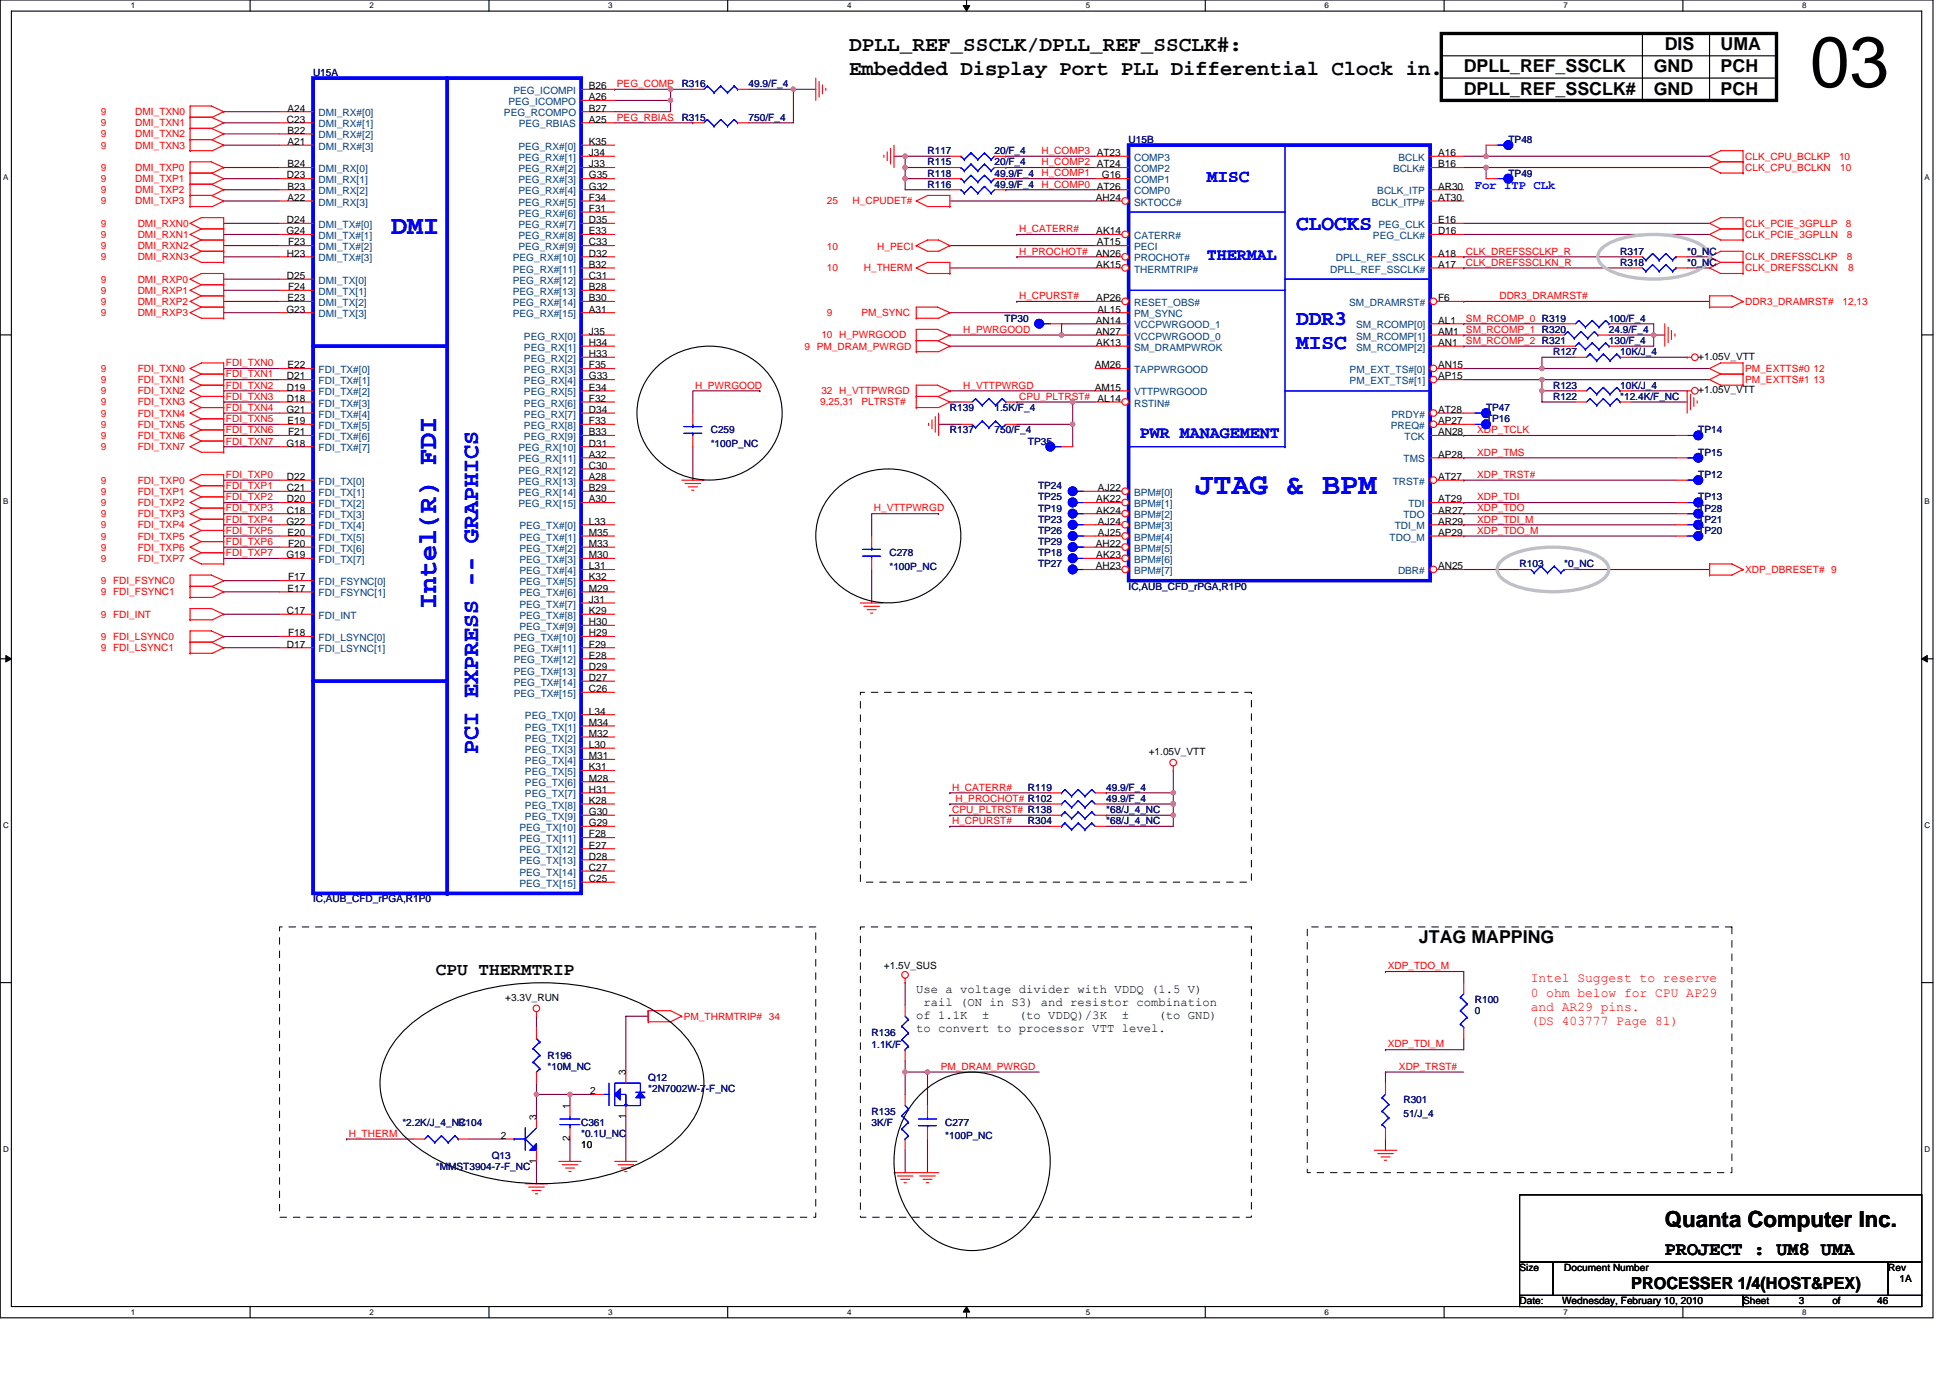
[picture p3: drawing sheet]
<svg xmlns="http://www.w3.org/2000/svg" width="297mm" height="210mm" viewBox="0 0 297 210" stroke-linecap="round" stroke-linejoin="round" font-family="sans-serif">
<defs><g id="words">
<text font-size="10.9" x="275.7" y="13.2">03</text>
<text font-size="4.6" fill="#00f" x="182.1" y="75.3">JTAG &amp; BPM</text>
<g font-size="4.1" fill="#00f">
<text x="59.6" y="35.7">DMI</text>
<text x="66.4" y="92.7" transform="rotate(-90 66.4 92.7)">Intel(R) FDI</text>
</g>
<text font-size="3.6" fill="#00f" x="72.8" y="114.9" transform="rotate(-90 72.8 114.9)">PCI EXPRESS -- GRAPHICS</text>
<text font-size="3.4" x="253.6" y="186.9">Quanta Computer Inc.</text>
<g font-size="3.2">
<text x="129.4" y="7.8">DPLL_REF_SSCLK/DPLL_REF_SSCLK#:</text>
<text x="129.4" y="11.5">Embedded Display Port PLL Differential Clock in.</text>
</g>
<g font-size="3.2" fill="#00f">
<text x="197.4" y="35">CLOCKS</text>
<text x="197.4" y="49.5">DDR3</text>
<text x="197.4" y="53.1">MISC</text>
</g>
<text font-size="2.9" x="253.6" y="191.3">PROJECT : UM8 UMA</text>
<g font-size="2.7">
<text x="223" y="11">DPLL_REF_SSCLK</text>
<text x="251.9" y="11">GND</text>
<text x="253.6" y="7.6">DIS</text>
<text x="262.1" y="7.6">UMA</text>
<text x="262.1" y="11">PCH</text>
<text x="223" y="14.4">DPLL_REF_SSCLK#</text>
<text x="251.9" y="14.4">GND</text>
<text x="262.1" y="14.4">PCH</text>
<text x="216.2" y="143.8">JTAG MAPPING</text>
<text x="66.4" y="148.6">CPU THERMTRIP</text>
</g>
<text font-size="2.7" fill="#00f" x="183.8" y="27.8">MISC</text>
<g font-size="2.5" fill="#00f">
<text x="183.8" y="39.6">THERMAL</text>
<text x="173.6" y="66.8">PWR MANAGEMENT</text>
</g>
<text font-size="2.5" x="248.5" y="196.4">PROCESSER 1/4(HOST&amp;PEX)</text>
<g font-size="2" fill="#f00">
<text x="233.2" y="149.7">Intel Suggest to reserve</text>
<text x="233.2" y="151.8">0 ohm below for CPU AP29</text>
<text x="233.2" y="154">and AR29 pins.</text>
<text x="233.2" y="156.2">(DS 403777 Page 81)</text>
</g>
<text font-size="1.9" fill="#00f" x="224.7" y="28.8">For ITP CLk</text>
<g font-size="1.9">
<text x="139.6" y="151.3">Use a voltage divider with VDDQ (1.5 V)</text>
<text x="139.6" y="155.3">of 1.1K</text>
<text x="140.7" y="153.3">rail (ON in S3) and resistor combination</text>
<text x="149.6" y="155.3">±</text>
<text x="155.2" y="155.3">(to VDDQ)/3K</text>
<text x="170.9" y="155.3">±</text>
<text x="176.5" y="155.3">(to GND)</text>
<text x="139.6" y="157.3">to convert to processor VTT level.</text>
</g>
<g font-size="1.5" fill="#000080">
<text x="47.7" y="11.6">U15A</text>
<text x="103.8" y="13.3">R316</text>
<text x="114" y="13.3">49.9/F_4</text>
<text x="103.8" y="18.4">R315</text>
<text x="114" y="18.4">750/F_4</text>
<text x="141.3" y="23.5">R117</text>
<text x="151.5" y="23.5">20/F_4</text>
<text x="171.9" y="21.8">U15B</text>
<text x="229.8" y="21.8">TP48</text>
<text x="141.3" y="28.6">R116</text>
<text x="141.3" y="25.2">R115</text>
<text x="141.3" y="26.9">R118</text>
<text x="151.5" y="28.6">49.9/F_4</text>
<text x="151.5" y="25.2">20/F_4</text>
<text x="151.5" y="26.9">49.9/F_4</text>
<text x="229.8" y="26.9">TP49</text>
<text x="246.8" y="38.8">R317</text>
<text x="246.8" y="40.5">R318</text>
<text x="257" y="38.8">*0_NC</text>
<text x="257" y="40.5">*0_NC</text>
<text x="153" y="49">TP30</text>
<text x="245.1" y="50.7">24.9/F_4</text>
<text x="245.1" y="52.4">130/F_4</text>
<text x="245.1" y="49">100/F_4</text>
<text x="236.6" y="59.2">R123</text>
<text x="236.6" y="54.1">R127</text>
<text x="246.8" y="59.2">10K/J_4</text>
<text x="246.8" y="54.1">10K/J_4</text>
<text x="144.7" y="62.6">R139</text>
<text x="151.5" y="62.6">1.5K/F_4</text>
<text x="226.4" y="62.6">TP47</text>
<text x="226.4" y="64.3">TP16</text>
<text x="236.6" y="60.9">R122</text>
<text x="246.8" y="60.9">*12.4K/F_NC</text>
<text x="108.3" y="66">C259</text>
<text x="108.3" y="68.1">*100P_NC</text>
<text x="144.7" y="66">R137</text>
<text x="151.5" y="66">750/F_4</text>
<text x="156.6" y="67.7">TP35</text>
<text x="258.7" y="69.4">TP15</text>
<text x="258.7" y="66">TP14</text>
<text x="158.1" y="74.5">TP24</text>
<text x="158.1" y="76.2">TP25</text>
<text x="158.1" y="78">TP19</text>
<text x="258.7" y="76.2">TP13</text>
<text x="258.7" y="72.8">TP12</text>
<text x="258.7" y="78">TP28</text>
<text x="158.1" y="79.7">TP23</text>
<text x="158.1" y="81.3">TP26</text>
<text x="158.1" y="83.1">TP29</text>
<text x="258.7" y="79.7">TP21</text>
<text x="258.7" y="81.3">TP20</text>
<text x="135.5" y="84.8">C278</text>
<text x="135.5" y="86.8">*100P_NC</text>
<text x="158.1" y="84.8">TP18</text>
<text x="158.1" y="86.5">TP27</text>
<text x="171.9" y="89.9">IC,AUB_CFD_rPGA,R1P0</text>
<text x="231.5" y="86.5">R103</text>
<text x="238.3" y="86.5">*0_NC</text>
<text x="156.6" y="125.6">R304</text>
<text x="156.6" y="120.5">R119</text>
<text x="168.5" y="125.6">*68/J_4_NC</text>
<text x="168.5" y="122.2">49.9/F_4</text>
<text x="168.5" y="120.5">49.9/F_4</text>
<text x="168.5" y="123.9">*68/J_4_NC</text>
<text x="47.7" y="137.5">IC,AUB_CFD_rPGA,R1P0</text>
<text x="224.7" y="152.8">R100</text>
<text x="224.7" y="154.5">0</text>
<text x="83.4" y="161.3">R196</text>
<text x="132.8" y="157.9">R136</text>
<text x="132.8" y="159.6">1.1K/F</text>
<text x="83.4" y="163">*10M_NC</text>
<text x="98.7" y="164.7">Q12</text>
<text x="98.7" y="166.4">*2N7002W-7-F_NC</text>
<text x="61.3" y="171.6">*2.2K/J_4_NC</text>
<text x="69.8" y="171.6">R104</text>
<text x="88.5" y="171.6">C361</text>
<text x="88.5" y="173.2">*0.1U_NC</text>
<text x="132.8" y="169.8">R135</text>
<text x="132.8" y="171.6">3K/F</text>
<text x="144" y="171.6">C277</text>
<text x="144" y="173.6">*100P_NC</text>
<text x="213.8" y="168.1">R301</text>
<text x="213.8" y="170.2">51/J_4</text>
<text x="66.4" y="178.4">*MMST3904-7-F_NC</text>
<text x="74.9" y="176.7">Q13</text>
</g>
<g font-size="1.5" fill="#f00">
<text x="15.3" y="17.5">9</text>
<text x="20.6" y="17.5">DMI_TXN0</text>
<text x="94" y="13.3">PEG_COMP</text>
<text x="15.3" y="19.2">9</text>
<text x="15.3" y="20.9">9</text>
<text x="15.3" y="22.6">9</text>
<text x="20.6" y="19.2">DMI_TXN1</text>
<text x="20.6" y="20.9">DMI_TXN2</text>
<text x="20.6" y="22.6">DMI_TXN3</text>
<text x="94" y="18.4">PEG_RBIAS</text>
<text x="158.6" y="23.5">H_COMP3 AT23</text>
<text x="15.3" y="27.7">9</text>
<text x="15.3" y="29.4">9</text>
<text x="15.3" y="26">9</text>
<text x="20.6" y="27.7">DMI_TXP1</text>
<text x="20.6" y="29.4">DMI_TXP2</text>
<text x="20.6" y="26">DMI_TXP0</text>
<text x="158.6" y="26.9">H_COMP1</text>
<text x="158.6" y="25.2">H_COMP2 AT24</text>
<text x="158.6" y="28.6">H_COMP0 AT26</text>
<text x="265.8" y="24.3">CLK_CPU_BCLKP</text>
<text x="265.8" y="26">CLK_CPU_BCLKN</text>
<text x="280.1" y="24.3">10</text>
<text x="280.3" y="26">10</text>
<text x="15.3" y="31.2">9</text>
<text x="15.3" y="34.5">9</text>
<text x="20.6" y="31.2">DMI_TXP3</text>
<text x="21" y="34.5">DMI_RXN0</text>
<text x="126" y="31.2">25</text>
<text x="129.9" y="31.2">H_CPUDET#</text>
<text x="155.2" y="35.4">H_CATERR#</text>
<text x="265.8" y="34.5">CLK_PCIE_3GPLLP</text>
<text x="281.2" y="34.5">8</text>
<text x="15.3" y="36.3">9</text>
<text x="15.3" y="38">9</text>
<text x="15.3" y="39.7">9</text>
<text x="21" y="36.3">DMI_RXN1</text>
<text x="21" y="38">DMI_RXN2</text>
<text x="21" y="39.7">DMI_RXN3</text>
<text x="126" y="38.1">10</text>
<text x="126" y="41.4">10</text>
<text x="131.6" y="41.4">H_THERM</text>
<text x="133.6" y="38.1">H_PECI</text>
<text x="155.2" y="38.8">H_PROCHOT#</text>
<text x="223.3" y="40.5">CLK_DREFSSCLKN_R</text>
<text x="223.3" y="38.8">CLK_DREFSSCLKP_R</text>
<text x="265.8" y="36.3">CLK_PCIE_3GPLLN</text>
<text x="265.8" y="39.7">CLK_DREFSSCLKP</text>
<text x="265.8" y="41.4">CLK_DREFSSCLKN</text>
<text x="281.3" y="36.3">8</text>
<text x="281.3" y="39.7">8</text>
<text x="281.5" y="41.4">8</text>
<text x="15.3" y="43.1">9</text>
<text x="15.3" y="44.8">9</text>
<text x="15.3" y="46.5">9</text>
<text x="21" y="43.1">DMI_RXP0</text>
<text x="21" y="44.8">DMI_RXP1</text>
<text x="21" y="46.5">DMI_RXP2</text>
<text x="155.2" y="45.6">H_CPURST#</text>
<text x="228.4" y="45.6">DDR3_DRAMRST#</text>
<text x="265.8" y="46.5">DDR3_DRAMRST#</text>
<text x="280.7" y="46.5">12,13</text>
<text x="15.3" y="48.2">9</text>
<text x="21" y="48.2">DMI_RXP3</text>
<text x="122.6" y="53.3">9 PM_DRAM_PWRGD</text>
<text x="125.1" y="51.6">10 H_PWRGOOD</text>
<text x="126" y="48.2">9</text>
<text x="131.2" y="48.2">PM_SYNC</text>
<text x="146.7" y="50.7">H_PWRGOOD</text>
<text x="223.3" y="52.4">SM_RCOMP_2 R321</text>
<text x="223.3" y="49">SM_RCOMP_0 R319</text>
<text x="223.3" y="50.7">SM_RCOMP_1 R320</text>
<text x="15.3" y="58.4">9</text>
<text x="15.3" y="56.7">9</text>
<text x="21" y="58.4">FDI_TXN1</text>
<text x="21" y="56.7">FDI_TXN0</text>
<text x="34.4" y="59.2">FDI_TXN2</text>
<text x="34.4" y="57.5">FDI_TXN1</text>
<text x="34.4" y="55.8">FDI_TXN0</text>
<text x="105.9" y="59.2">H_PWRGOOD</text>
<text x="146.7" y="59.2">H_VTTPWRGD</text>
<text x="265.8" y="56.7">PM_EXTTS#0 12</text>
<text x="265.8" y="58.4">PM_EXTTS#1 13</text>
<text x="15.3" y="60.1">9</text>
<text x="15.3" y="61.8">9</text>
<text x="15.3" y="63.5">9</text>
<text x="15.3" y="65.2">9</text>
<text x="21" y="60.1">FDI_TXN2</text>
<text x="21" y="61.8">FDI_TXN3</text>
<text x="21" y="63.5">FDI_TXN4</text>
<text x="21" y="65.2">FDI_TXN5</text>
<text x="34.4" y="64.3">FDI_TXN5</text>
<text x="34.4" y="62.6">FDI_TXN4</text>
<text x="34.4" y="60.9">FDI_TXN3</text>
<text x="124.9" y="61.8">9,25,31</text>
<text x="125.1" y="60.1">32 H_VTTPWRGD</text>
<text x="131.2" y="61.8">PLTRST#</text>
<text x="155.2" y="60.9">CPU_PLTRST#</text>
<text x="15.3" y="66.9">9</text>
<text x="15.3" y="68.6">9</text>
<text x="21" y="66.9">FDI_TXN6</text>
<text x="21" y="68.6">FDI_TXN7</text>
<text x="34.4" y="67.7">FDI_TXN7</text>
<text x="34.4" y="66">FDI_TXN6</text>
<text x="225" y="66">XDP_TCLK</text>
<text x="225" y="69.4">XDP_TMS</text>
<text x="15.3" y="75.4">9</text>
<text x="15.3" y="77.1">9</text>
<text x="15.3" y="73.7">9</text>
<text x="21" y="75.4">FDI_TXP1</text>
<text x="21" y="77.1">FDI_TXP2</text>
<text x="21" y="73.7">FDI_TXP0</text>
<text x="34.4" y="76.2">FDI_TXP2</text>
<text x="34.4" y="74.5">FDI_TXP1</text>
<text x="34.4" y="72.8">FDI_TXP0</text>
<text x="34.4" y="77.9">FDI_TXP3</text>
<text x="133.1" y="77.9">H_VTTPWRGD</text>
<text x="225" y="72.8">XDP_TRST#</text>
<text x="225" y="77.9">XDP_TDO</text>
<text x="225" y="76.2">XDP_TDI</text>
<text x="15.3" y="83.9">9</text>
<text x="15.3" y="78.8">9</text>
<text x="15.3" y="80.5">9</text>
<text x="15.3" y="82.2">9</text>
<text x="21" y="83.9">FDI_TXP6</text>
<text x="21" y="78.8">FDI_TXP3</text>
<text x="21" y="80.5">FDI_TXP4</text>
<text x="21" y="82.2">FDI_TXP5</text>
<text x="34.4" y="83">FDI_TXP6</text>
<text x="34.4" y="81.3">FDI_TXP5</text>
<text x="34.4" y="79.6">FDI_TXP4</text>
<text x="225" y="79.6">XDP_TDI_M</text>
<text x="225" y="81.3">XDP_TDO_M</text>
<text x="15.3" y="85.6">9</text>
<text x="15.3" y="89">9 FDI_FSYNC0</text>
<text x="21" y="85.6">FDI_TXP7</text>
<text x="34.4" y="84.8">FDI_TXP7</text>
<text x="265.8" y="87.3">XDP_DBRESET# 9</text>
<text x="15.3" y="90.7">9 FDI_FSYNC1</text>
<text x="15.3" y="94.1">9 FDI_INT</text>
<text x="15.3" y="97.5">9 FDI_LSYNC0</text>
<text x="15.3" y="99.2">9 FDI_LSYNC1</text>
<text x="145" y="125.6">H_CPURST#</text>
<text x="145" y="123.9">CPU_PLTRST# R138</text>
<text x="145" y="120.5">H_CATERR#</text>
<text x="145.5" y="122.2">H_PROCHOT# R102</text>
<text x="211.4" y="147.7">XDP_TDO_M</text>
<text x="104.2" y="155.4">PM_THRMTRIP# 34</text>
<text x="211.4" y="159.6">XDP_TDI_M</text>
<text x="143.3" y="163">PM_DRAM_PWRGD</text>
<text x="213.1" y="163">XDP_TRST#</text>
<text x="53.1" y="173.2">H_THERM</text>
</g>
<g font-size="1.5">
<text x="43.8" y="17">A24</text>
<text x="89.7" y="17">B27</text>
<text x="89.7" y="15.3">A26</text>
<text x="89.7" y="13.6">B26</text>
<text x="43.7" y="18.7">C23</text>
<text x="43.8" y="20.4">B22</text>
<text x="43.8" y="22.1">A21</text>
<text x="89.7" y="18.7">A25</text>
<text x="89.7" y="22.1">K35</text>
<text x="89.7" y="23.8">J34</text>
<text x="219.1" y="23.8">A16</text>
<text x="43.7" y="27.2">D23</text>
<text x="43.8" y="25.5">B24</text>
<text x="43.8" y="28.9">B23</text>
<text x="89.7" y="25.5">J33</text>
<text x="89.7" y="27.2">G35</text>
<text x="89.7" y="28.9">G32</text>
<text x="167.8" y="27.2">G16</text>
<text x="219.1" y="25.5">B16</text>
<text x="219.1" y="28.9">AR30</text>
<text x="43.6" y="35.7">G24</text>
<text x="43.7" y="34">D24</text>
<text x="43.8" y="30.6">A22</text>
<text x="89.7" y="30.6">F34</text>
<text x="89.7" y="32.3">F31</text>
<text x="89.7" y="34">D35</text>
<text x="89.7" y="35.7">E33</text>
<text x="166.9" y="30.6">AH24</text>
<text x="167" y="35.7">AK14</text>
<text x="219.1" y="30.6">AT30</text>
<text x="219.1" y="34">E16</text>
<text x="219.1" y="35.7">D16</text>
<text x="43.7" y="39.1">H23</text>
<text x="43.9" y="37.4">F23</text>
<text x="89.7" y="37.4">C33</text>
<text x="89.7" y="39.1">D32</text>
<text x="89.7" y="40.8">B32</text>
<text x="166.9" y="39.1">AN26</text>
<text x="167" y="40.8">AK15</text>
<text x="167.1" y="37.4">AT15</text>
<text x="219.1" y="39.1">A18</text>
<text x="219.1" y="40.8">A17</text>
<text x="43.6" y="47.6">G23</text>
<text x="43.7" y="42.5">D25</text>
<text x="43.8" y="45.9">E23</text>
<text x="43.9" y="44.2">F24</text>
<text x="89.7" y="42.5">C31</text>
<text x="89.7" y="44.2">B28</text>
<text x="89.7" y="45.9">B30</text>
<text x="89.7" y="47.6">A31</text>
<text x="167" y="45.9">AP26</text>
<text x="167.2" y="47.6">AL15</text>
<text x="219.1" y="45.9">F6</text>
<text x="89.7" y="51">J35</text>
<text x="89.7" y="52.7">H34</text>
<text x="166.9" y="49.3">AN14</text>
<text x="166.9" y="51">AN27</text>
<text x="167" y="52.7">AK13</text>
<text x="219.1" y="51">AM1</text>
<text x="219.1" y="52.7">AN1</text>
<text x="219.1" y="49.3">AL1</text>
<text x="43.7" y="57.8">D21</text>
<text x="43.7" y="59.5">D19</text>
<text x="43.8" y="56.1">E22</text>
<text x="89.7" y="54.4">H33</text>
<text x="89.7" y="56.1">F35</text>
<text x="89.7" y="57.8">G33</text>
<text x="89.7" y="59.5">E34</text>
<text x="166.8" y="59.5">AM15</text>
<text x="166.8" y="56.1">AM26</text>
<text x="219.1" y="56.1">AN15</text>
<text x="219.1" y="57.8">AP15</text>
<text x="258.7" y="59.9">+1.05V_VTT</text>
<text x="258.7" y="54.8">+1.05V_VTT</text>
<text x="43.6" y="62.9">G21</text>
<text x="43.7" y="61.2">D18</text>
<text x="43.8" y="64.6">E19</text>
<text x="89.7" y="61.2">F32</text>
<text x="89.7" y="62.9">D34</text>
<text x="89.7" y="64.6">F33</text>
<text x="167.2" y="61.2">AL14</text>
<text x="219.1" y="62.9">AT28</text>
<text x="219.1" y="64.6">AP27</text>
<text x="43.6" y="68.1">G18</text>
<text x="43.9" y="66.3">F21</text>
<text x="89.7" y="66.3">B33</text>
<text x="89.7" y="68.1">D31</text>
<text x="89.7" y="69.7">A32</text>
<text x="89.7" y="71.4">C30</text>
<text x="219.1" y="66.3">AN28</text>
<text x="219.1" y="69.7">AP28</text>
<text x="43.7" y="73.2">D22</text>
<text x="43.7" y="74.8">C21</text>
<text x="43.7" y="76.6">D20</text>
<text x="89.7" y="73.2">A28</text>
<text x="89.7" y="74.8">B29</text>
<text x="89.7" y="76.6">A30</text>
<text x="167" y="76.6">AK22</text>
<text x="167.3" y="74.8">AJ22</text>
<text x="219.1" y="73.2">AT27</text>
<text x="219.1" y="76.6">AT29</text>
<text x="43.6" y="79.9">G22</text>
<text x="43.7" y="78.3">C18</text>
<text x="43.8" y="81.7">E20</text>
<text x="43.9" y="83.4">F20</text>
<text x="89.7" y="79.9">L33</text>
<text x="89.7" y="81.7">M35</text>
<text x="89.7" y="83.4">M33</text>
<text x="166.9" y="83.4">AH22</text>
<text x="167" y="78.3">AK24</text>
<text x="167.3" y="79.9">AJ24</text>
<text x="167.3" y="81.7">AJ25</text>
<text x="219.1" y="81.7">AP29</text>
<text x="219.1" y="79.9">AR29</text>
<text x="219.1" y="78.3">AR27</text>
<text x="43.6" y="85.1">G19</text>
<text x="43.9" y="88.5">F17</text>
<text x="89.7" y="85.1">M30</text>
<text x="89.7" y="86.8">L31</text>
<text x="89.7" y="88.5">K32</text>
<text x="166.9" y="86.8">AH23</text>
<text x="167" y="85.1">AK23</text>
<text x="219.1" y="86.8">AN25</text>
<text x="43.7" y="93.6">C17</text>
<text x="43.8" y="90.2">E17</text>
<text x="89.7" y="90.2">M29</text>
<text x="89.7" y="91.9">J31</text>
<text x="89.7" y="93.6">K29</text>
<text x="89.7" y="95.3">H30</text>
<text x="43.7" y="98.7">D17</text>
<text x="43.9" y="97">F18</text>
<text x="89.7" y="97">H29</text>
<text x="89.7" y="98.7">F29</text>
<text x="89.7" y="100.4">E28</text>
<text x="89.7" y="102.1">D29</text>
<text x="89.7" y="103.8">D27</text>
<text x="89.7" y="105.5">C26</text>
<text x="89.7" y="108.9">L34</text>
<text x="89.7" y="110.6">M34</text>
<text x="89.7" y="112.3">M32</text>
<text x="89.7" y="114">L30</text>
<text x="89.7" y="115.7">M31</text>
<text x="89.7" y="117.4">K31</text>
<text x="89.7" y="119.1">M28</text>
<text x="175" y="115">+1.05V_VTT</text>
<text x="89.7" y="120.8">H31</text>
<text x="89.7" y="122.5">K28</text>
<text x="89.7" y="124.2">G30</text>
<text x="89.7" y="125.9">G29</text>
<text x="89.7" y="127.6">F28</text>
<text x="89.7" y="129.3">E27</text>
<text x="89.7" y="131">D28</text>
<text x="89.7" y="132.7">C27</text>
<text x="89.7" y="134.4">C25</text>
<text x="134.6" y="147.7">+1.5V_SUS</text>
<text x="77" y="152.5">+3.3V_RUN</text>
<text x="89.9" y="166.8">2</text>
<text x="95.3" y="163.9" transform="rotate(-90 95.3 163.9)">3</text>
<text x="76.3" y="173.5">2</text>
<text x="81.7" y="170.7" transform="rotate(-90 81.7 170.7)">3</text>
<text x="86.8" y="173.9" transform="rotate(-90 86.8 173.9)">2</text>
<text x="86.8" y="169" transform="rotate(-90 86.8 169)">1</text>
<text x="95.3" y="170.5" transform="rotate(-90 95.3 170.5)">1</text>
<text x="81.7" y="177.3" transform="rotate(-90 81.7 177.3)">1</text>
<text x="88.5" y="174.9">10</text>
<text x="231.5" y="193.7">Size</text>
<text x="238.3" y="193.7">Document Number</text>
<text x="287.6" y="193.7">Rev</text>
<text x="289.3" y="195.4">1A</text>
<text x="231.5" y="198.8">Date:</text>
<text x="238" y="198.8">Wednesday, February 10, 2010</text>
<text x="265.5" y="198.8">Sheet</text>
<text x="274" y="198.8">3</text>
<text x="279.1" y="198.8">of</text>
<text x="285.9" y="198.8">46</text>
</g>
<g font-size="1.5" fill="#004080">
<text x="48.5" y="17.7">DMI_RX#[0]</text>
<text x="76.8" y="17.7">PEG_RCOMPO</text>
<text x="77.4" y="16">PEG_ICOMPO</text>
<text x="78.2" y="14.3">PEG_ICOMPI</text>
<text x="48.5" y="19.4">DMI_RX#[1]</text>
<text x="48.5" y="21.1">DMI_RX#[2]</text>
<text x="48.5" y="22.8">DMI_RX#[3]</text>
<text x="79" y="22.8">PEG_RX#[0]</text>
<text x="79" y="19.4">PEG_RBIAS</text>
<text x="48.5" y="26.2">DMI_RX[0]</text>
<text x="48.5" y="27.9">DMI_RX[1]</text>
<text x="48.5" y="29.6">DMI_RX[2]</text>
<text x="79" y="24.5">PEG_RX#[1]</text>
<text x="79" y="26.2">PEG_RX#[2]</text>
<text x="79" y="27.9">PEG_RX#[3]</text>
<text x="79" y="29.6">PEG_RX#[4]</text>
<text x="172.8" y="24.5">COMP3</text>
<text x="172.8" y="26.2">COMP2</text>
<text x="172.8" y="27.9">COMP1</text>
<text x="172.8" y="29.6">COMP0</text>
<text x="209.8" y="29.6">BCLK_ITP</text>
<text x="212.2" y="26.2">BCLK#</text>
<text x="213" y="24.5">BCLK</text>
<text x="48.5" y="31.3">DMI_RX[3]</text>
<text x="48.5" y="34.7">DMI_TX#[0]</text>
<text x="79" y="31.3">PEG_RX#[5]</text>
<text x="79" y="33">PEG_RX#[6]</text>
<text x="79" y="34.7">PEG_RX#[7]</text>
<text x="172.8" y="31.3">SKTOCC#</text>
<text x="209" y="31.3">BCLK_ITP#</text>
<text x="210" y="34.7">PEG_CLK</text>
<text x="48.5" y="36.4">DMI_TX#[1]</text>
<text x="48.5" y="38.1">DMI_TX#[2]</text>
<text x="48.5" y="39.8">DMI_TX#[3]</text>
<text x="78.1" y="39.8">PEG_RX#[10]</text>
<text x="78.1" y="41.5">PEG_RX#[11]</text>
<text x="79" y="36.4">PEG_RX#[8]</text>
<text x="79" y="38.1">PEG_RX#[9]</text>
<text x="172.8" y="36.4">CATERR#</text>
<text x="172.8" y="38.1">PECI</text>
<text x="172.8" y="39.8">PROCHOT#</text>
<text x="172.8" y="41.5">THERMTRIP#</text>
<text x="202.6" y="41.5">DPLL_REF_SSCLK#</text>
<text x="203.5" y="39.8">DPLL_REF_SSCLK</text>
<text x="209.1" y="36.4">PEG_CLK#</text>
<text x="48.5" y="43.2">DMI_TX[0]</text>
<text x="48.5" y="44.9">DMI_TX[1]</text>
<text x="48.5" y="46.6">DMI_TX[2]</text>
<text x="78.1" y="43.2">PEG_RX#[12]</text>
<text x="78.1" y="44.9">PEG_RX#[13]</text>
<text x="78.1" y="46.6">PEG_RX#[14]</text>
<text x="172.8" y="46.6">RESET_OBS#</text>
<text x="205.5" y="46.6">SM_DRAMRST#</text>
<text x="48.5" y="48.3">DMI_TX[3]</text>
<text x="78.1" y="48.3">PEG_RX#[15]</text>
<text x="79.8" y="51.8">PEG_RX[0]</text>
<text x="79.8" y="53.4">PEG_RX[1]</text>
<text x="172.8" y="50">VCCPWRGOOD_1</text>
<text x="172.8" y="51.8">VCCPWRGOOD_0</text>
<text x="172.8" y="53.4">SM_DRAMPWROK</text>
<text x="172.8" y="48.3">PM_SYNC</text>
<text x="206.6" y="51.8">SM_RCOMP[1]</text>
<text x="206.6" y="53.4">SM_RCOMP[2]</text>
<text x="206.6" y="50">SM_RCOMP[0]</text>
<text x="48.5" y="56.9">FDI_TX#[0]</text>
<text x="48.5" y="58.5">FDI_TX#[1]</text>
<text x="79.8" y="55.1">PEG_RX[2]</text>
<text x="79.8" y="56.9">PEG_RX[3]</text>
<text x="79.8" y="58.5">PEG_RX[4]</text>
<text x="172.8" y="56.9">TAPPWRGOOD</text>
<text x="205.6" y="56.9">PM_EXT_TS#[0]</text>
<text x="205.6" y="58.5">PM_EXT_TS#[1]</text>
<text x="48.5" y="60.3">FDI_TX#[2]</text>
<text x="48.5" y="62">FDI_TX#[3]</text>
<text x="48.5" y="63.6">FDI_TX#[4]</text>
<text x="48.5" y="65.4">FDI_TX#[5]</text>
<text x="79.8" y="60.3">PEG_RX[5]</text>
<text x="79.8" y="62">PEG_RX[6]</text>
<text x="79.8" y="63.6">PEG_RX[7]</text>
<text x="79.8" y="65.4">PEG_RX[8]</text>
<text x="172.8" y="60.3">VTTPWRGOOD</text>
<text x="172.8" y="62">RSTIN#</text>
<text x="211.9" y="65.4">PREQ#</text>
<text x="212" y="63.6">PRDY#</text>
<text x="48.5" y="67.1">FDI_TX#[6]</text>
<text x="48.5" y="68.8">FDI_TX#[7]</text>
<text x="79" y="68.8">PEG_RX[10]</text>
<text x="79" y="70.5">PEG_RX[11]</text>
<text x="79.8" y="67.1">PEG_RX[9]</text>
<text x="213.8" y="70.5">TMS</text>
<text x="213.9" y="67.1">TCK</text>
<text x="48.5" y="73.9">FDI_TX[0]</text>
<text x="48.5" y="75.6">FDI_TX[1]</text>
<text x="48.5" y="77.3">FDI_TX[2]</text>
<text x="79" y="72.2">PEG_RX[12]</text>
<text x="79" y="73.9">PEG_RX[13]</text>
<text x="79" y="75.6">PEG_RX[14]</text>
<text x="79" y="77.3">PEG_RX[15]</text>
<text x="172.8" y="75.6">BPM#[0]</text>
<text x="172.8" y="77.3">BPM#[1]</text>
<text x="212.2" y="73.9">TRST#</text>
<text x="214.5" y="77.3">TDI</text>
<text x="48.5" y="79">FDI_TX[3]</text>
<text x="48.5" y="80.7">FDI_TX[4]</text>
<text x="48.5" y="82.4">FDI_TX[5]</text>
<text x="79.1" y="80.7">PEG_TX#[0]</text>
<text x="79.1" y="82.4">PEG_TX#[1]</text>
<text x="172.8" y="79">BPM#[2]</text>
<text x="172.8" y="80.7">BPM#[3]</text>
<text x="172.8" y="82.4">BPM#[4]</text>
<text x="211.7" y="82.4">TDO_M</text>
<text x="212.4" y="80.7">TDI_M</text>
<text x="213.8" y="79">TDO</text>
<text x="48.5" y="84.1">FDI_TX[6]</text>
<text x="48.5" y="85.8">FDI_TX[7]</text>
<text x="48.5" y="89.2">FDI_FSYNC[0]</text>
<text x="79.1" y="84.1">PEG_TX#[2]</text>
<text x="79.1" y="85.8">PEG_TX#[3]</text>
<text x="79.1" y="87.5">PEG_TX#[4]</text>
<text x="79.1" y="89.2">PEG_TX#[5]</text>
<text x="172.8" y="84.1">BPM#[5]</text>
<text x="172.8" y="85.8">BPM#[6]</text>
<text x="172.8" y="87.5">BPM#[7]</text>
<text x="213" y="87.5">DBR#</text>
<text x="48.5" y="90.9">FDI_FSYNC[1]</text>
<text x="48.5" y="94.3">FDI_INT</text>
<text x="79.1" y="90.9">PEG_TX#[6]</text>
<text x="79.1" y="92.6">PEG_TX#[7]</text>
<text x="79.1" y="94.3">PEG_TX#[8]</text>
<text x="79.1" y="96">PEG_TX#[9]</text>
<text x="48.5" y="97.7">FDI_LSYNC[0]</text>
<text x="48.5" y="99.4">FDI_LSYNC[1]</text>
<text x="78.3" y="97.7">PEG_TX#[10]</text>
<text x="78.3" y="99.4">PEG_TX#[11]</text>
<text x="78.3" y="101.1">PEG_TX#[12]</text>
<text x="78.3" y="102.8">PEG_TX#[13]</text>
<text x="78.3" y="104.5">PEG_TX#[14]</text>
<text x="78.3" y="106.2">PEG_TX#[15]</text>
<text x="80" y="109.6">PEG_TX[0]</text>
<text x="80" y="111.3">PEG_TX[1]</text>
<text x="80" y="113">PEG_TX[2]</text>
<text x="80" y="114.7">PEG_TX[3]</text>
<text x="80" y="116.4">PEG_TX[4]</text>
<text x="80" y="118.1">PEG_TX[5]</text>
<text x="80" y="119.8">PEG_TX[6]</text>
<text x="80" y="121.5">PEG_TX[7]</text>
<text x="80" y="123.2">PEG_TX[8]</text>
<text x="80" y="124.9">PEG_TX[9]</text>
<text x="79.1" y="126.6">PEG_TX[10]</text>
<text x="79.1" y="128.3">PEG_TX[11]</text>
<text x="79.1" y="130">PEG_TX[12]</text>
<text x="79.1" y="131.7">PEG_TX[13]</text>
<text x="79.1" y="133.4">PEG_TX[14]</text>
<text x="79.1" y="135.1">PEG_TX[15]</text>
</g>
<g font-size="1.2">
<text x="19.9" y="1.2">1</text>
<text x="56.3" y="1.2">2</text>
<text x="92.7" y="1.2">3</text>
<text x="129" y="1.2">4</text>
<text x="165.4" y="1.2">5</text>
<text x="201.8" y="1.2">6</text>
<text x="238.2" y="1.2">7</text>
<text x="274.5" y="1.2">8</text>
<text x=".5" y="27.4">A</text>
<text x="293.2" y="27.4">A</text>
<text x=".5" y="76.8">B</text>
<text x="293.2" y="76.8">B</text>
<text x=".5" y="126.1">C</text>
<text x="293.2" y="126.1">C</text>
<text x=".5" y="175.5">D</text>
<text x="293.2" y="175.5">D</text>
<text x="19.9" y="200.3">1</text>
<text x="56.3" y="200.3">2</text>
<text x="92.7" y="200.3">3</text>
<text x="129" y="200.3">4</text>
<text x="165.4" y="200.3">5</text>
<text x="201.8" y="200.3">6</text>
<text x="238.2" y="200.3">7</text>
<text x="274.5" y="200.3">8</text>
</g>
</g></defs>
<path d="M0 0h294.4v200.8h-294.4zM1.7 1.7h291v197.4h-291z" fill="none" stroke="#000" stroke-width=".17"/>
<g fill="#fff">
<path d="M19.9 .2h.7v1.3h-.7z"/>
<path d="M19.9 199.3h.7v1.3h-.7z"/>
</g>
<path d="M38.1 0v1.7M38.1 199.1v1.7" fill="none" stroke="#000" stroke-width=".17"/>
<g fill="#fff">
<path d="M56.3 .2h.6v1.3h-.6z"/>
<path d="M56.3 199.3h.6v1.3h-.6z"/>
</g>
<path d="M74.5 0v1.7M74.5 199.1v1.7" fill="none" stroke="#000" stroke-width=".17"/>
<g fill="#fff">
<path d="M92.7 .2h.6v1.3h-.6z"/>
<path d="M92.7 199.3h.6v1.3h-.6z"/>
</g>
<path d="M110.8 0v1.7M110.8 199.1v1.7" fill="none" stroke="#000" stroke-width=".17"/>
<g fill="#fff">
<path d="M129 .2h.7v1.3h-.7z"/>
<path d="M129 199.3h.7v1.3h-.7z"/>
</g>
<path d="M147.2 0v1.7M147.2 199.1v1.7" fill="none" stroke="#000" stroke-width=".17"/>
<path d="M146.7 .8h1l-.5 .9zM147.2 199.1l.5 .8h-1z" fill="#000" stroke="#000" stroke-width=".15"/>
<g fill="#fff">
<path d="M165.4 .2h.7v1.3h-.7z"/>
<path d="M165.4 199.3h.7v1.3h-.7z"/>
</g>
<path d="M183.6 0v1.7M183.6 199.1v1.7" fill="none" stroke="#000" stroke-width=".17"/>
<g fill="#fff">
<path d="M201.8 .2h.6v1.3h-.6z"/>
<path d="M201.8 199.3h.6v1.3h-.6z"/>
</g>
<path d="M220 0v1.7M220 199.1v1.7" fill="none" stroke="#000" stroke-width=".17"/>
<g fill="#fff">
<path d="M238.2 .2h.6v1.3h-.6z"/>
<path d="M238.2 199.3h.6v1.3h-.6z"/>
</g>
<path d="M256.3 0v1.7M256.3 199.1v1.7" fill="none" stroke="#000" stroke-width=".17"/>
<g fill="#fff">
<path d="M274.5 .2h.7v1.3h-.7z"/>
<path d="M274.5 199.3h.7v1.3h-.7z"/>
<path d="M.5 26.4h.7v1.3h-.7z"/>
<path d="M293.2 26.4h.7v1.3h-.7z"/>
<path d="M.5 75.7h.7v1.3h-.7z"/>
<path d="M293.2 75.7h.7v1.3h-.7z"/>
</g>
<path d="M0 51h1.7M292.7 51h1.7" fill="none" stroke="#000" stroke-width=".17"/>
<g fill="#fff">
<path d="M.5 125.1h.8v1.3h-.8z"/>
<path d="M293.2 125.1h.8v1.3h-.8z"/>
</g>
<path d="M0 100.4h1.7M292.7 100.4h1.7" fill="none" stroke="#000" stroke-width=".17"/>
<path d="M.9 99.9l.8 .5-.8 .5zM292.7 100.4l.9-.5v1z" fill="#000" stroke="#000" stroke-width=".15"/>
<g fill="#fff">
<path d="M.5 174.4h.8v1.3h-.8z"/>
<path d="M293.2 174.4h.8v1.3h-.8z"/>
</g>
<g fill="none" stroke="#000" stroke-width=".17">
<path d="M219.6 8.5h.1M219.6 8.5h51M219.6 11.9h51M250.2 5.1v10.2M260.4 15.3h.1M260.4 5.1v10.2M270.6 11.9h.1M99.8 56.2a11.6 11.6 0 0 1 18 1.9 9.8 9.8 0 0 1-4.5 13.9 11.4 11.4 0 0 1-15.5-5.4 9.6 9.6 0 0 1 2-10.4zM127 74.9a11.6 11.6 0 0 1 18.1 2 9.8 9.8 0 0 1-4.6 13.8 11.4 11.4 0 0 1-15.5-5.4 9.6 9.6 0 0 1 2-10.4zM0 149.7h1.7M61.3 157.3a25.3 25.3 0 0 1 12.6-6.6 37.1 37.1 0 0 1 24.5 2.6 17.2 17.2 0 0 1 7.9 7.7 10.2 10.2 0 0 1-1.4 10.6 22.8 22.8 0 0 1-11.8 7.3 37.8 37.8 0 0 1-24.8-1.3 17.9 17.9 0 0 1-9.5-8.5 10.2 10.2 0 0 1 1.5-10.6zM292.7 149.7h1.7"/>
<path d="M140.1 166.9a10.9 10.9 0 0 1 16.8 .9 14.9 14.9 0 0 1-1.8 20.1 10.9 10.9 0 0 1-15.9-1.8 15 15 0 0 1 .9-19.2zM231.5 192.3h5.1v5.1h-5.1zM231.5 197.4h34v1.7h-34zM231.5 182.1h61.2v10.2h-61.2zM236.6 192.3h51v5.1h-51zM265.5 197.4h27.2v1.7h-27.2zM287.6 192.3h5.1v5.1h-5.1z"/>
</g>
<g fill="none" stroke="#800040" stroke-width=".17">
<path d="M34.1 17h8.5M34.1 18.7h8.5M93.6 15.3h8.5M93.6 13.6h.1M93.6 13.6h11.9M93.6 18.7h11.9M102.1 13.6h.1M102.1 13.6v3.4h-8.5M102.1 15.3h.1M105.5 18.7h.1M114 13.6h6.9v5.1h-6.9M120.9 13.6h.1"/>
<path d="M120.9 13.6h3.4M34.1 20.4h8.5M34.1 22.1h8.5M34.1 25.5h8.5M34.1 27.2h8.5M34.1 28.9h8.5M34.1 30.6h8.5M34.1 34h8.5M34.1 35.7h8.5M34.1 37.4h8.5M34.1 39.1h8.5M136.2 23.8h1.7"/>
<path d="M137.9 23.8h6.8M137.9 25.5h6.8M137.9 27.2h6.8M137.9 27.2v1.7h6.8M137.9 25.5h.1M137.9 27.2h.1M137.9 25.5v1.7M137.9 23.8v1.7M144.7 37.4h22.1M144.7 30.6h22.1M153.2 27.2h.1M153.2 25.5h.1"/>
<path d="M153.2 23.8h.1M153.2 28.9h.1M153.2 23.8h13.6M153.2 27.2h13.6M153.2 25.5h13.6M153.2 28.9h13.6M154.9 35.7h.1M154.9 39.1h.1M154.9 39.1h11.9M154.9 35.7h11.9M223 39.1h.1M223 34h37.4"/>
<path d="M223 35.7h37.4M223 25.5h3.4M223 39.1h25.5M226.4 23.8h.1M226.4 25.5h34M226.4 22.1v1.7h-3.4M226.4 25.5h.1M226.4 23.8h34M226.4 25.5v1.7M257 39.1h3.4M34.1 42.5h8.5M34.1 44.2h8.5"/>
<path d="M34.1 45.9h8.5M34.1 47.6h8.5M34.1 59.6h.1M34.1 57.8h.1M34.1 56.2h.1M34.1 59.6h8.5M34.1 57.8h8.5M34.1 56.2h8.5M115.8 59.6h-10.3v3.3M115.8 59.6h.1M144.7 59.6h.1M144.7 52.7h22.1"/>
<path d="M144.7 47.6h22.1M144.7 51.1h.1M144.7 40.8h22.1M144.7 59.6h22.1M144.7 51.1h22.1M154.9 45.9h.1M154.9 45.9h11.9M161.7 51.1h.1M166.8 49.3h-5.1v1.8M223 52.7h.1M223 49.3h.1M223 51.1h.1"/>
<path d="M223 56.2h11.9M223 57.8h11.9M223 40.8h.1M223 45.9h.1M223 52.7h15.3M223 49.3h15.3M223 51.1h13.6M223 40.8h25.5M223 45.9h37.4M234.9 57.8v1.8M234.9 57.8h.1M234.9 59.6h.1"/>
<path d="M234.9 56.2h.1M234.9 59.6v1.7h5.1M234.9 59.6h5.1M234.9 57.8h25.5M234.9 56.2h25.5M240 54.4h-5.1v1.8M245.1 51.1h6.8M246.8 49.3h5.1v1.8M248.5 54.4h8.5M248.5 59.6h8.5M251.9 51.1h.1M251.9 51.1h1.7"/>
<path d="M251.9 51.1v1.6h-5.1M257 40.8h3.4M34.1 68.1h.1M34.1 66.4h.1M34.1 64.7h.1M34.1 62.9h.1M34.1 61.3h.1M34.1 76.6h.1M34.1 74.9h.1M34.1 73.2h.1M34.1 80h.1M34.1 78.3h.1"/>
<path d="M34.1 61.3h8.5M34.1 73.2h8.5M34.1 66.4h8.5M34.1 78.3h8.5M34.1 80h8.5M34.1 76.6h8.5M34.1 68.1h8.5M34.1 64.7h8.5M34.1 62.9h8.5M34.1 74.9h8.5M105.5 68.1v5.1M143 64.7h3.4"/>
<path d="M143 78.3h-10.2v3.4M143 78.3h.1M144.7 61.3h1.7M154.9 61.3h.1M154.9 64.7h8.5M154.9 61.3h11.9M163.4 61.3h.1M163.4 64.7v3.4M163.4 61.3v3.4M223 73.2h.1M223 66.4h.1M223 78.3h.1"/>
<path d="M223 80h.1M223 76.6h.1M223 69.8h.1M223 73.2h32.3M223 66.4h32.3M223 78.3h32.3M223 80h32.3M223 76.6h32.3M223 69.8h32.3M248.5 61.3h8.5M34.1 85.1h.1M34.1 83.4h.1"/>
<path d="M34.1 81.7h.1M34.1 88.5h8.5M34.1 90.2h8.5M34.1 97h8.5M34.1 98.7h8.5M34.1 93.6h8.5M34.1 81.7h8.5M34.1 85.1h8.5M34.1 83.4h8.5M132.8 86.8v5.1M223 81.7h.1M223 86.8h8.5"/>
<path d="M223 81.7h32.3M240 86.8h20.4M178.7 117.4v3.4M144.7 125.9h.1M144.7 122.5h.1M144.7 124.2h.1M144.7 120.8h.1M144.7 125.9h15.3M144.7 124.2h15.3M144.7 122.5h15.3M144.7 120.8h15.3M168.5 124.2h.1"/>
<path d="M168.5 122.5h10.2M168.5 120.8h.1M168.5 124.2h10.2M168.5 120.8h10.2M178.7 122.5h.1M178.7 120.8h.1M178.7 124.2v1.7h-10.2M178.7 120.8v3.4M81.7 154.9v1.6M98.7 154.9h-3.4v8.5M137.9 149.8v3.4M211 148h.1"/>
<path d="M211 160h.1M211 148h12v1.8M223 158.3v1.7h-12M52.8 173.6h.1M52.8 173.6h10.2M71.5 173.6h5.1M81.7 177v3.4M81.7 166.8h5.1M81.7 166.8h.1M81.7 165.1v1.7M81.7 166.8v3.4M86.8 166.8h.1"/>
<path d="M86.8 166.8h3.4M86.8 173.6v3.4M86.8 166.8v1.7M95.3 170.2v6.8M137.9 175.3v3.4M137.9 161.7v5.1M137.9 163.4h3.4v5.1M137.9 163.4h.1M141.3 163.4h.1M141.3 173.6v5.1M141.3 163.4h17M211 163.4v1.7"/>
<path d="M211 173.6v1.7M211 163.4h.1M211 163.4h12"/>
</g>
<g fill="#f0f" stroke="#f0f" stroke-width=".17">
<circle cx="120.8" cy="13.6" r=".33"/>
<circle cx="102.1" cy="13.6" r=".33"/>
<circle cx="102.1" cy="15.3" r=".33"/>
<circle cx="163.4" cy="61.2" r=".33"/>
<circle cx="251.9" cy="51" r=".33"/>
<circle cx="163.4" cy="64.7" r=".33"/>
<circle cx="234.9" cy="57.8" r=".33"/>
<circle cx="234.9" cy="59.6" r=".33"/>
<circle cx="234.9" cy="56.1" r=".33"/>
<circle cx="226.4" cy="23.8" r=".33"/>
<circle cx="137.9" cy="23.8" r=".33"/>
<circle cx="137.9" cy="25.5" r=".33"/>
<circle cx="161.7" cy="51" r=".33"/>
<circle cx="137.9" cy="27.2" r=".33"/>
<circle cx="178.7" cy="122.5" r=".33"/>
<circle cx="141.3" cy="163.4" r=".33"/>
<circle cx="178.7" cy="124.2" r=".33"/>
<circle cx="178.7" cy="120.8" r=".33"/>
<circle cx="226.4" cy="25.5" r=".33"/>
<circle cx="81.7" cy="166.8" r=".33"/>
<circle cx="86.8" cy="166.8" r=".33"/>
<circle cx="137.9" cy="163.4" r=".33"/>
</g>
<g fill="none" stroke="#f00" stroke-width=".17">
<path d="M29 17.9h.1M29 17.9h3.2l1.9 .8M29 19.6h.1M29 19.6h3.2l1.9 .8M34.1 17l-1.9-.8h-3.2v6.8M34.1 17l-1.7 .9h-3.4M34.1 17h.1M34.1 18.7l-1.7 .9h-3.4M34.1 18.7h.1M105.5 18.7h1.7M112.3 18.7h1.7M124.3 11.9v3.4"/>
<path d="M124.8 12.4v2.4M125.3 12.9v1.4M125.8 13.4v.4M29 26.4h3.2l1.9 .8M29 28.1h.1M29 28.1h3.2l1.9 .8M29 29.8h.1M29 29.8h3.2l1.9 .8M29 31.5h.1M29 21.3h.1M29 21.3h3.2l1.9 .8M29 23h.1"/>
<path d="M29 26.4h.1M30.7 34.9l-1.7-.9 1.7-.8h3.4v1.7M30.7 34.9h3.4M30.7 36.6h3.4M30.7 38.3h3.4M30.7 38.3l-1.7 .8 1.7 .9h3.4M30.7 34.9l-1.7 .8 1.7 .9M30.7 36.6l-1.7 .8 1.7 .9M34.1 27.2l-1.7 .9h-3.4M34.1 27.2h.1M34.1 28.9l-1.7 .9h-3.4M34.1 28.9h.1"/>
<path d="M34.1 30.6l-1.7 .9h-3.4M34.1 30.6h.1M34.1 34.9h.1M34.1 20.4l-1.7 .9h-3.4M34.1 20.4h.1M34.1 22.1l-1.7 .9h-3.4M34.1 22.1h.1M34.1 25.5l-1.9-.8h-3.2v6.8M34.1 25.5l-1.7 .9h-3.4M34.1 25.5h.1M34.1 34.9v1.7M34.1 36.6h.1"/>
<path d="M34.1 36.6v1.7M34.1 38.3h.1M34.1 38.3v1.7M34.1 40h.1M134.6 23.6v.4M135.1 23.1v1.4M135.7 22.6v2.4M136.2 22.1v3.4M139.6 37.4l1.7-.8h1.7l1.7 .8M139.6 37.4l1.7 .9h1.7l1.7-.9M139.6 37.4h.1M139.6 30.6l1.7-.8h3.4v1.7h-3.4z"/>
<path d="M144.7 37.4h.1M144.7 31.5h.1M144.7 28.9h1.7M151.5 28.9h1.7M248.5 39.1h1.7M255.3 39.1h1.7M262.1 24.7l-1.7-.9 1.7-.8h3.4v3.4M262.1 24.7h3.4M262.1 24.7l-1.7 .8 1.7 .9h3.4M262.1 34.9h3.4M262.1 34.9l-1.7 .8 1.7 .9h3.4M262.1 34.9l-1.7-.9 1.7-.8h3.4v3.4"/>
<path d="M262.1 40l-1.7-.9 1.7-.8h3.4v3.4M262.1 40h3.4M262.1 40l-1.7 .8 1.7 .9h3.4M265.5 24.7h.1M265.5 26.4h.1M265.5 36.6h.1M265.5 34.9h.1M265.5 40h.1M30.7 43.4l-1.7-.9 1.7-.8h3.4v1.7M30.7 43.4h3.4M30.7 45.1h3.4M30.7 46.8h3.4"/>
<path d="M30.7 46.8l-1.7 .8 1.7 .9h3.4M30.7 57h3.4M30.7 58.7h3.4M30.7 57l-1.7-.8 1.7-.9h3.4v1.7M30.7 43.4l-1.7 .8 1.7 .9M30.7 45.1l-1.7 .8 1.7 .9M30.7 57l-1.7 .8 1.7 .9M30.7 58.7l-1.7 .9 1.7 .8M34.1 43.4h.1M34.1 43.4v1.7M34.1 45.1h.1M34.1 45.1v1.7"/>
<path d="M34.1 46.8h.1M34.1 46.8v1.7M34.1 48.5h.1M34.1 57v1.7M34.1 58.7h.1M34.1 57h.1M34.1 58.7v1.7M139.6 51.9h.1M139.6 51.9h3.2l1.9 .8M139.6 53.6h.1M139.6 40.8l1.7-.8h3.4v1.7h-3.4zM139.6 48.5h.1"/>
<path d="M144.7 51.1l-1.9-.9h-3.2v3.4M144.7 51.1l-1.7 .8h-3.4M144.7 51.1h.1M144.7 52.7l-1.7 .9h-3.4M144.7 52.7h.1M144.7 41.7h.1M144.7 59.6l-1.9-.9h-3.2v3.4M144.7 59.6l-1.7 .8h-3.4M144.7 59.6h.1M144.7 47.6l-1.9-.8h-3.2v1.7M144.7 47.6l-1.7 .9h-3.4M144.7 47.6h.1"/>
<path d="M217.9 51.1h5.1M217.9 52.7h5.1M236.6 51.1h1.7M243.4 51.1h1.7M253.6 49.3v3.4M254.1 49.8v2.4M254.6 50.4v1.3M255.1 50.9v.3M257 59.6h.1M257 54.4h.1M257 59.6v3.3M257 59.6h.7"/>
<path d="M257 54.4h.7M260.4 45.3v1.7M260.4 45.1h3.4l1.7 .8M260.4 45.1h.1M260.4 45.1v1.5M262.1 57l-1.7-.8 1.7-.9h3.4v3.4M262.1 57h3.4M262.1 57l-1.7 .8 1.7 .9h3.4M265.5 45.9h.1M265.5 45.9l-1.7 .9h-3.4M265.5 57h.1M265.5 58.7h.1"/>
<path d="M265.5 41.7h.1M30.7 60.4h3.4M30.7 62.1h3.4M30.7 63.8h3.4M30.7 65.5h3.4M30.7 74h3.4M30.7 75.7h3.4M30.7 67.2h3.4M30.7 77.4h3.4M30.7 79.1h3.4M30.7 74l-1.7-.8 1.7-.9h3.4v1.7M30.7 67.2l-1.7 .9 1.7 .8h3.4"/>
<path d="M30.7 60.4l-1.7 .9 1.7 .8M30.7 62.1l-1.7 .8 1.7 .9M30.7 63.8l-1.7 .9 1.7 .8M30.7 74l-1.7 .9 1.7 .8M30.7 65.5l-1.7 .9 1.7 .8M30.7 75.7l-1.7 .9 1.7 .8M30.7 77.4l-1.7 .9 1.7 .8M30.7 79.1l-1.7 .9 1.7 .8M34.1 60.4h.1M34.1 60.4v1.7M34.1 62.1h.1M34.1 62.1v1.7"/>
<path d="M34.1 63.8h.1M34.1 63.8v1.7M34.1 65.5h.1M34.1 74v1.7M34.1 75.7h.1M34.1 65.5v1.7M34.1 67.2h.1M34.1 75.7v1.7M34.1 77.4h.1M34.1 77.4v1.7M34.1 79.1h.1M34.1 74h.1"/>
<path d="M34.1 79.1v1.7M34.1 67.2v1.7M34.1 68.9h.1M103.8 73.2h3.4M104.3 73.7h2.4M104.9 74.2h1.3M105.4 74.7h.3M139.6 60.4h3.2l1.9 .9M139.6 62.1h.1M139.6 60.4h.1M141.5 64.5v.3M142 64v1.3"/>
<path d="M142.5 63.5v2.3M143 62.9v3.5M144.7 61.3l-1.7 .8h-3.4M144.7 61.3h.1M255.3 76.6h1.7M255.3 80h1.7M257.5 60.1v2.3M258 60.6v1.3M258.5 61.1v.3M29 89.3h3.2l1.9 .9M29 91h.1M29 94.4h.1"/>
<path d="M29 97.9h.1M29 97.9h3.2l1.9 .8M29 99.5h.1M29 89.3h.1M30.7 82.5h3.4M30.7 84.2h3.4M30.7 84.2l-1.7 .9 1.7 .8h3.4M30.7 80.8h3.4M30.7 82.5l-1.7 .9 1.7 .8M30.7 80.8l-1.7 .9 1.7 .8M34.1 82.5v1.7M34.1 84.2h.1"/>
<path d="M34.1 84.2v1.7M34.1 85.9h.1M34.1 80.8h.1M34.1 80.8v1.7M34.1 82.5h.1M34.1 90.2l-1.7 .8h-3.4M34.1 90.2h.1M34.1 93.6l-1.9-.9h-3.2v1.7M34.1 93.6l-1.7 .8h-3.4M34.1 93.6h.1M34.1 97l-1.9-.9h-3.2v3.4M34.1 97l-1.7 .9h-3.4"/>
<path d="M34.1 97h.1M34.1 98.7l-1.7 .8h-3.4M34.1 98.7h.1M34.1 88.5l-1.9-.9h-3.2v3.4M34.1 88.5l-1.7 .8h-3.4M34.1 88.5h.1M131.1 91.9h3.4M131.6 92.4h2.4M132.1 92.9h1.4M132.6 93.4h.3M260.4 86.1v1.7M260.4 85.9h3.4l1.7 .9"/>
<path d="M260.4 85.9h.1M260.4 85.9v1.6M265.5 86.8h.1M265.5 86.8l-1.7 .8h-3.4M178.7 117.4h.1M178.7 116.7v.7M81.7 154.2v.7M98.7 154.2v1.7M98.7 154h3.4l1.7 .9M98.7 154h.1M98.7 154v1.5M103.8 154.9h.1"/>
<path d="M103.8 154.9l-1.7 .8h-3.4M137.9 149.8h.1M137.9 149.1v.7M76.6 173.6h1.7M81.7 170.2v1.7M81.7 175.3v1.7M85.1 177h3.4M85.6 177.5h2.4M86.1 178h1.4M86.7 178.5h.3M86.8 168.5v1.7M86.8 171.9v1.7"/>
<path d="M93.6 177h3.4M94.1 177.5h2.4M94.7 178h1.3M95.2 178.5h.3M136.2 178.7h6.8M136.7 179.2h2.4M137.2 179.7h1.4M140.1 179.2h2.4M140.6 179.7h1.4M209.4 175.3h3.4M209.9 175.8h2.3M210.4 176.3h1.3"/>
<path d="M210.9 176.8h.3M80 180.4h3.4M80.5 180.9h2.4M81 181.4h1.4M81.6 181.9h.3M137.7 180.2h.3M141.1 180.2h.4"/>
<circle cx="258.2" cy="59.5" r=".51"/>
<circle cx="258.2" cy="54.4" r=".51"/>
<circle cx="178.7" cy="116.2" r=".51"/>
<circle cx="81.7" cy="153.7" r=".5"/>
<circle cx="137.9" cy="148.5" r=".51"/>
</g>
<path d="M219.6 5.1h51v10.2h-51z" fill="none" stroke="#000" stroke-width=".51"/>
<path d="M131.1 105.5h59.5v28.9h-59.5zM42.6 141.2h81.7v44.3h-81.7zM131.1 141.2h59.5v44.3h-59.5zM199.1 141.2h64.7v37.5h-64.7z" fill="none" stroke="#000" stroke-width=".15" stroke-dasharray="1 1 1 1 1 1 1 1"/>
<path d="M243.8 38a8.9 8.9 0 0 1 5.4-2.1 17.3 17.3 0 0 1 9.5 1.2 2.56 2.56 0 0 1 1.7 2 2.57 2.57 0 0 1-1.7 2 17.6 17.6 0 0 1-13.7 0 2.57 2.57 0 0 1-1.6-2l.1-.5zM228.5 85.7a8.9 8.9 0 0 1 5.4-2.2 17.3 17.3 0 0 1 9.5 1.3 2.56 2.56 0 0 1 1.7 2 2.57 2.57 0 0 1-1.7 2 17.6 17.6 0 0 1-13.7 0 2.57 2.57 0 0 1-1.6-2l.1-.6z" fill="none" stroke="#c0c0c0" stroke-width=".51"/>
<g fill="#00f" stroke="#00f" stroke-width=".17">
<path d="M80.7 175.3l1-1v1z" fill-rule="evenodd"/>
<path d="M80.7 175.3l1-1v1z" fill-rule="evenodd"/>
<circle cx="258.7" cy="76.6" r=".68"/>
<circle cx="258.7" cy="80" r=".68"/>
</g>
<g fill="none" stroke="#00f" stroke-width=".17">
<path d="M107.8 18.2h.1M107.8 18.2l-.6 .5M107.8 18.2l1 1M108.8 19.2h.1M109.8 18.2h.1M109.8 18.2l-1 1M109.8 18.2l1 1M110.8 19.2h.1M111.8 18.2h.1M111.8 18.2l-1 1M111.8 18.2l.5 .5M112.3 18.7h.1"/>
<path d="M146.4 28.9h.1M146.4 28.9l.5 .5M146.9 29.4h.1M147.9 28.4h.1M147.9 28.4l1 1M147.9 28.4l-1 1M148.9 29.4h.1M150 28.4h.1M150 28.4l1 1M150 28.4l-1.1 1M151 29.4h.1M151.5 28.9l-.5 .5"/>
<path d="M171.9 32.3h23.8M195.7 22.1v46M250.2 39.1l.5 .5M250.7 39.6h.1M251.7 38.6h.1M251.7 38.6l-1 1M251.7 38.6l1 1M252.7 39.6h.1M253.8 38.6h.1M253.8 38.6l-1.1 1M253.8 38.6l1 1M254.8 39.6h.1"/>
<path d="M255.3 39.1h.1M255.3 39.1l-.5 .5M171.9 44.2h23.8M195.7 59.6h22.2M195.7 42.5h22.2M238.8 50.5h.1M238.8 50.5l-.5 .6M238.8 50.5l1 1.1M239.8 51.6h.1M240.8 50.5h.1M240.8 50.5l-1 1.1M240.8 50.5l1 1.1"/>
<path d="M241.8 51.6h.1M242.9 50.5h.1M242.9 50.5l-1.1 1.1M242.9 50.5l.5 .6M243.4 51.1h.1M171.9 68.1h23.8M195.7 68.1h.1M257 76.6h1M257 80h1M258 76.6h.1M258 80h.1M78.3 173.6h.1"/>
<path d="M78.3 173.6h1.7M80 173.6h.1M80 171.9v3.4M80 173.6l1.2 1.2M81.2 174.8h.1M81.7 171.9l-1.7 1.7M85.3 171.4h3M85.3 170.5h3M86.8 170.2v.3M86.8 171.4h.1M86.8 171.4v.5"/>
</g>
<path d="M171.9 22.1h46v66.4h-46z" fill="none" stroke="#00f" stroke-width=".51"/>
<circle cx="218.4" cy="45.9" r=".5" fill="#fff" stroke="#f00" stroke-width=".17"/>
<path d="M217.9 25.5h5.1M217.9 23.8h5.1M217.9 30.6h5.1M217.9 28.9h5.1M217.9 35.7h5.1M217.9 34h5.1M217.9 39.1h5.1M217.9 49.3h5.1M217.9 40.8h5.1M218.9 45.9h4.1" fill="none" stroke="#f00" stroke-width=".17"/>
<circle cx="171.4" cy="35.7" r=".5" fill="#fff" stroke="#f00" stroke-width=".17"/>
<path d="M166.8 35.7h4.1M166.8 23.8h5.1M166.8 37.4h5.1" fill="none" stroke="#f00" stroke-width=".17"/>
<circle cx="171.4" cy="39.1" r=".5" fill="#fff" stroke="#f00" stroke-width=".17"/>
<path d="M166.8 39.1h4.1" fill="none" stroke="#f00" stroke-width=".17"/>
<circle cx="171.4" cy="40.8" r=".5" fill="#fff" stroke="#f00" stroke-width=".17"/>
<path d="M166.8 40.8h4.1" fill="none" stroke="#f00" stroke-width=".17"/>
<circle cx="171.4" cy="45.9" r=".5" fill="#fff" stroke="#f00" stroke-width=".17"/>
<path d="M166.8 45.9h4.1M166.8 49.3h5.1M166.8 51.1h5.1M166.8 52.7h5.1M166.8 59.6h5.1" fill="none" stroke="#f00" stroke-width=".17"/>
<circle cx="171.4" cy="61.2" r=".5" fill="#fff" stroke="#f00" stroke-width=".17"/>
<path d="M166.8 61.3h4.1" fill="none" stroke="#f00" stroke-width=".17"/>
<circle cx="218.4" cy="56.1" r=".5" fill="#fff" stroke="#f00" stroke-width=".17"/>
<path d="M218.9 56.2h4.1" fill="none" stroke="#f00" stroke-width=".17"/>
<circle cx="218.4" cy="57.8" r=".5" fill="#fff" stroke="#f00" stroke-width=".17"/>
<path d="M218.9 57.8h4.1" fill="none" stroke="#f00" stroke-width=".17"/>
<circle cx="218.4" cy="62.9" r=".5" fill="#fff" stroke="#f00" stroke-width=".17"/>
<path d="M218.9 62.9h4.1" fill="none" stroke="#f00" stroke-width=".17"/>
<circle cx="218.4" cy="64.7" r=".5" fill="#fff" stroke="#f00" stroke-width=".17"/>
<path d="M217.9 66.4h5.1M217.9 69.8h5.1M218.9 64.7h4.1" fill="none" stroke="#f00" stroke-width=".17"/>
<circle cx="218.4" cy="73.2" r=".5" fill="#fff" stroke="#f00" stroke-width=".17"/>
<path d="M217.9 76.6h5.1M217.9 78.3h5.1M217.9 80h5.1M218.9 73.2h4.1M217.9 81.7h5.1" fill="none" stroke="#f00" stroke-width=".17"/>
<circle cx="218.4" cy="86.8" r=".5" fill="#fff" stroke="#f00" stroke-width=".17"/>
<path d="M218.9 86.8h4.1" fill="none" stroke="#f00" stroke-width=".17"/>
<circle cx="171.4" cy="74.9" r=".5" fill="#fff" stroke="#f00" stroke-width=".17"/>
<path d="M166.8 74.9h4.1" fill="none" stroke="#f00" stroke-width=".17"/>
<circle cx="171.4" cy="76.6" r=".5" fill="#fff" stroke="#f00" stroke-width=".17"/>
<path d="M166.8 76.6h4.1" fill="none" stroke="#f00" stroke-width=".17"/>
<circle cx="171.4" cy="78.3" r=".5" fill="#fff" stroke="#f00" stroke-width=".17"/>
<path d="M166.8 78.3h4.1" fill="none" stroke="#f00" stroke-width=".17"/>
<circle cx="171.4" cy="80" r=".5" fill="#fff" stroke="#f00" stroke-width=".17"/>
<path d="M166.8 80h4.1" fill="none" stroke="#f00" stroke-width=".17"/>
<circle cx="171.4" cy="81.7" r=".5" fill="#fff" stroke="#f00" stroke-width=".17"/>
<path d="M166.8 81.7h4.1" fill="none" stroke="#f00" stroke-width=".17"/>
<circle cx="171.4" cy="83.4" r=".5" fill="#fff" stroke="#f00" stroke-width=".17"/>
<path d="M166.8 83.4h4.1" fill="none" stroke="#f00" stroke-width=".17"/>
<circle cx="171.4" cy="85.1" r=".5" fill="#fff" stroke="#f00" stroke-width=".17"/>
<path d="M166.8 85.1h4.1" fill="none" stroke="#f00" stroke-width=".17"/>
<circle cx="171.4" cy="86.8" r=".5" fill="#fff" stroke="#f00" stroke-width=".17"/>
<path d="M166.8 25.5h5.1M166.8 27.2h5.1M166.8 28.9h5.1M166.8 47.6h5.1M166.8 56.2h5.1M166.8 86.8h4.1" fill="none" stroke="#f00" stroke-width=".17"/>
<circle cx="171.4" cy="30.6" r=".5" fill="#fff" stroke="#f00" stroke-width=".17"/>
<g fill="none" stroke="#f00" stroke-width=".17">
<path d="M42.6 17h5.1M42.6 18.7h5.1M88.5 17h5.1M88.5 18.7h5.1M88.5 13.6h5.1M88.5 15.3h5.1M105.5 13.6h1.7M112.3 13.6h1.7M42.6 30.6h5.1M42.6 20.4h5.1M42.6 22.1h5.1M42.6 25.5h5.1"/>
<path d="M42.6 27.2h5.1M42.6 28.9h5.1M42.6 34h5.1M42.6 35.7h5.1M42.6 37.4h5.1M42.6 39.1h5.1M88.5 30.6h5.1M88.5 23.8h5.1M88.5 22.1h5.1M88.5 25.5h5.1M88.5 27.2h5.1M88.5 28.9h5.1"/>
<path d="M88.5 34h5.1M88.5 35.7h5.1M88.5 37.4h5.1M88.5 39.1h5.1M88.5 32.3h5.1M144.7 23.8h1.7M144.7 25.5h1.7M144.7 27.2h1.7M151.5 23.8h1.7M151.5 25.5h1.7M151.5 27.2h1.7M166.8 30.6h4.1"/>
<path d="M226.4 22.1h1.7M226.4 27.2h1.7M42.6 42.5h5.1M42.6 44.2h5.1M42.6 47.6h5.1M42.6 45.9h5.1M42.6 56.2h5.1M42.6 57.8h5.1M42.6 59.6h5.1M88.5 52.7h5.1M88.5 42.5h5.1M88.5 44.2h5.1"/>
<path d="M88.5 47.6h5.1M88.5 45.9h5.1M88.5 56.2h5.1M88.5 57.8h5.1M88.5 59.6h5.1M88.5 40.8h5.1M88.5 51.1h5.1M88.5 54.4h5.1M160 49.3h1.7M238.3 52.7h1.7M238.3 49.3h1.7M240 59.6h1.7"/>
<path d="M240 54.4h1.7M245.1 52.7h1.7M245.1 49.3h1.7M246.8 59.6h1.7M246.8 54.4h1.7M248.5 40.8h1.7M255.3 40.8h1.7M42.6 74.9h5.1M42.6 76.6h5.1M42.6 78.3h5.1M42.6 61.3h5.1M42.6 62.9h5.1"/>
<path d="M42.6 64.7h5.1M42.6 66.4h5.1M42.6 68.1h5.1M42.6 73.2h5.1M42.6 80h5.1M88.5 74.9h5.1M88.5 76.6h5.1M88.5 61.3h5.1M88.5 62.9h5.1M88.5 64.7h5.1M88.5 66.4h5.1M88.5 68.1h5.1"/>
<path d="M88.5 73.2h5.1M88.5 80h5.1M88.5 69.8h5.1M88.5 71.5h5.1M105.5 62.9v1.8M105.5 66.4v1.7M146.4 61.3h1.7M146.4 64.7h1.7M153.2 61.3h1.7M153.2 64.7h1.7M161.7 68.1h1.7M165.1 74.9h1.7"/>
<path d="M165.1 76.6h1.7M165.1 78.3h1.7M165.1 80h1.7M223 62.9h1.7M223 64.7h1.7M240 61.3h1.7M246.8 61.3h1.7M255.3 78.3h1.7M255.3 66.4h1.7M255.3 73.2h1.7M255.3 69.8h1.7M42.6 81.7h5.1"/>
<path d="M42.6 83.4h5.1M42.6 85.1h5.1M42.6 88.5h5.1M42.6 90.2h5.1M42.6 93.6h5.1M42.6 97h5.1M42.6 98.7h5.1M88.5 81.7h5.1M88.5 83.4h5.1M88.5 85.1h5.1M88.5 88.5h5.1M88.5 90.2h5.1"/>
<path d="M88.5 93.6h5.1M88.5 97h5.1M88.5 98.7h5.1M88.5 86.8h5.1M88.5 91.9h5.1M88.5 95.3h5.1M132.8 81.7v1.7M132.8 85.1v1.7M165.1 81.7h1.7M165.1 83.4h1.7M165.1 85.1h1.7M165.1 86.8h1.7"/>
<path d="M231.5 86.8h1.7M238.3 86.8h1.7M255.3 81.7h1.7M88.5 100.4h5.1M88.5 102.1h5.1M88.5 103.8h5.1M88.5 105.5h5.1M88.5 108.9h5.1M88.5 110.6h5.1M88.5 112.3h5.1M88.5 114h5.1M88.5 115.7h5.1"/>
<path d="M88.5 117.4h5.1M88.5 119.1h5.1M88.5 120.8h5.1M88.5 122.5h5.1M88.5 124.2h5.1M88.5 125.9h5.1M88.5 127.6h5.1M88.5 129.3h5.1M88.5 131h5.1M88.5 132.7h5.1M88.5 134.4h5.1M160 120.8h1.7"/>
<path d="M160 122.5h1.7M160 124.2h1.7M160 125.9h1.7M166.8 120.8h1.7M166.8 122.5h1.7M166.8 124.2h1.7M166.8 125.9h1.7M81.7 156.5v1.8M137.9 153.2v1.7M137.9 160v1.7M223 149.8v1.6M223 156.5v1.8"/>
<path d="M63 173.6h1.7M69.8 173.6h1.7M81.7 163.4v1.7M90.2 166.8h1.7M95.3 163.4v1.7M95.3 168.5v1.7M137.9 166.8v1.7M137.9 173.6v1.7M141.3 168.5v1.7M141.3 171.9v1.7M211 165.1v1.7M211 171.9v1.7"/>
</g>
<g fill="none" stroke="#00f" stroke-width=".17">
<path d="M107.8 13.1h.1M107.8 13.1l-.6 .5M107.8 13.1l1 1M108.8 14.1h.1M109.8 13.1h.1M109.8 13.1l-1 1M109.8 13.1l1 1M110.8 14.1h.1M111.8 13.1h.1M111.8 13.1l-1 1M111.8 13.1l.5 .5M112.3 13.6h.1"/>
<path d="M146.4 23.8h.1M146.4 25.5h.1M146.4 27.2h.1M146.4 23.8l.5 .5M146.4 25.5l.5 .5M146.4 27.2l.5 .5M146.9 24.3h.1M146.9 26h.1M146.9 27.7h.1M147.9 23.3h.1M147.9 25h.1M147.9 26.7h.1"/>
<path d="M147.9 23.3l1 1M147.9 23.3l-1 1M147.9 25l1 1M147.9 25l-1 1M147.9 26.7l1 1M147.9 26.7l-1 1M148.9 24.3h.1M148.9 26h.1M148.9 27.7h.1M150 23.3h.1M150 25h.1M150 26.7h.1"/>
<path d="M150 23.3l1 1M150 23.3l-1.1 1M150 25l1 1M150 25l-1.1 1M150 26.7l1 1M150 26.7l-1.1 1M151 24.3h.1M151 26h.1M151 27.7h.1M151.5 23.8l-.5 .5M151.5 25.5l-.5 .5M151.5 27.2l-.5 .5"/>
<path d="M228.1 22.1h1M228.1 27.2h1M229.1 22.1h.1M229.1 27.2h.1M159 49.3h.1M159 49.3h1M240.5 52.2h.1M240.5 48.8h.1M240.5 52.2l-.5 .5M240.5 52.2l1 1.1M240.5 48.8l-.5 .5M240.5 48.8l1 1"/>
<path d="M241.5 53.3h.1M241.5 49.8h.1M242.2 59h.1M242.2 53.9h.1M242.2 59l-.5 .6M242.2 59l1 1.1M242.2 53.9l-.5 .5M242.2 53.9l1 1.1M242.5 52.2h.1M242.5 48.8h.1M242.5 52.2l-1 1.1M242.5 52.2l1.1 1.1"/>
<path d="M242.5 48.8l-1 1M242.5 48.8l1.1 1M243.2 55h.1M243.6 53.3h.1M243.6 49.8h.1M244.2 59h.1M244.2 53.9h.1M244.2 59l-1 1.1M244.2 59l1.1 1.1M244.2 53.9l-1 1.1M244.2 53.9l1.1 1.1M244.6 52.2h.1"/>
<path d="M244.6 48.8h.1M244.6 52.2l-1 1.1M244.6 52.2l.5 .5M244.6 48.8l-1 1M244.6 48.8l.5 .5M245.1 52.7h.1M245.1 49.3h.1M245.3 55h.1M246.3 59h.1M246.3 53.9h.1M246.3 59l-1 1.1M246.3 59l.5 .6"/>
<path d="M246.3 53.9l-1 1.1M246.3 53.9l.5 .5M246.8 59.6h.1M246.8 54.4h.1M250.2 40.8l.5 .5M250.7 41.3h.1M251.7 40.3h.1M251.7 40.3l-1 1M251.7 40.3l1 1M252.7 41.3h.1M253.8 40.3h.1M253.8 40.3l-1.1 1"/>
<path d="M253.8 40.3l1 1M254.8 41.3h.1M255.3 40.8h.1M255.3 40.8l-.5 .5M104.2 65h2.7M104.2 66h2.7M105.5 66v.4M105.5 65h.1M105.5 64.7v.3M148.1 64.7h.1M148.1 64.7l.5 .5M148.6 60.7h.1"/>
<path d="M148.6 65.2h.1M148.6 60.7l-.5 .6M148.6 60.7l1 1.1M149.6 61.8h.1M149.6 64.2h.1M149.6 64.2l1 1M149.6 64.2l-1 1M150.6 60.7h.1M150.6 65.2h.1M150.6 60.7l-1 1.1M150.6 60.7l1.1 1.1M151.7 61.8h.1"/>
<path d="M151.7 64.2h.1M151.7 64.2l1 1M151.7 64.2l-1.1 1M152.7 60.7h.1M152.7 65.2h.1M152.7 60.7l-1 1.1M152.7 60.7l.5 .6M153.2 61.3h.1M153.2 64.7l-.5 .5M160.7 68.1h.1M160.7 68.1h1M164.1 74.9h.1"/>
<path d="M164.1 76.6h.1M164.1 78.3h.1M164.1 80h.1M164.1 74.9h1M164.1 76.6h1M164.1 78.3h1M164.1 80h1M224.7 62.9h1M224.7 64.7h1M225.7 62.9h.1M225.7 64.7h.1M242.2 60.7h.1"/>
<path d="M242.2 60.7l-.5 .6M242.2 60.7l1 1.1M243.2 60.1h.1M243.2 61.8h.1M244.2 60.7h.1M244.2 60.7l-1 1.1M244.2 60.7l1.1 1.1M245.3 60.1h.1M245.3 61.8h.1M246.3 60.7h.1M246.3 60.7l-1 1.1M246.3 60.7l.5 .6"/>
<path d="M246.8 61.3h.1M257 78.3h1M257 73.2h1M257 69.8h1M257 66.4h1M258 73.2h.1M258 69.8h.1M258 66.4h.1M258 78.3h.1M131.4 83.7h2.7M131.4 84.8h2.7M132.8 84.8v.3"/>
<path d="M132.8 83.7h.1M132.8 83.4v.3M164.1 81.7h.1M164.1 83.4h.1M164.1 85.1h.1M164.1 86.8h.1M164.1 81.7h1M164.1 83.4h1M164.1 85.1h1M164.1 86.8h1M233.2 86.8l.5 .5M233.7 87.3h.1"/>
<path d="M234.7 86.3h.1M234.7 86.3l-1 1M234.7 86.3l1 1M235.7 87.3h.1M236.7 86.3h.1M236.7 86.3l-1 1M236.7 86.3l1.1 1M237.8 87.3h.1M238.3 86.8h.1M238.3 86.8l-.5 .5M257 81.7h1M258 81.7h.1"/>
<path d="M161.7 125.9h.1M161.7 122.5h.1M161.7 120.8h.1M161.7 124.2h.1M162.2 125.4h.1M162.2 122h.1M162.2 120.3h.1M162.2 123.7h.1M162.2 125.4l1 1M162.2 125.4l-.5 .5M162.2 122l1 1M162.2 122l-.5 .5"/>
<path d="M162.2 120.3l1 1M162.2 120.3l-.5 .5M162.2 123.7l1 1M162.2 123.7l-.5 .5M163.2 126.4h.1M163.2 123h.1M163.2 121.3h.1M163.2 124.7h.1M164.3 125.4h.1M164.3 122h.1M164.3 120.3h.1M164.3 123.7h.1"/>
<path d="M164.3 125.4l1 1M164.3 125.4l-1.1 1M164.3 122l1 1M164.3 122l-1.1 1M164.3 120.3l1 1M164.3 120.3l-1.1 1M164.3 123.7l1 1M164.3 123.7l-1.1 1M165.3 126.4h.1M165.3 123h.1M165.3 121.3h.1M165.3 124.7h.1"/>
<path d="M166.3 125.4h.1M166.3 122h.1M166.3 120.3h.1M166.3 123.7h.1M166.3 125.4l.5 .5M166.3 125.4l-1 1M166.3 122l.5 .5M166.3 122l-1 1M166.3 120.3l.5 .5M166.3 120.3l-1 1M166.3 123.7l.5 .5M166.3 123.7l-1 1"/>
<path d="M81.2 159.8h.1M81.2 159.8l1 1M81.7 158.3l.5 .5M82.2 158.8h.1M82.2 158.8l-1 1M137.4 156.4h.1M137.4 158.4h.1M137.4 156.4l1 1M137.4 158.4l1 1M137.9 160h.1M137.9 154.9l.5 .5M138.4 155.4h.1"/>
<path d="M138.4 157.4h.1M138.4 159.4h.1M138.4 155.4l-1 1M138.4 157.4l-1 1M138.4 159.4l-.5 .6M222.5 152h.1M222.5 154h.1M222.5 156h.1M222.5 152l1 1M222.5 154l1 1M222.5 156l.5 .5M223 156.5h.1"/>
<path d="M223 151.4l-.5 .6M223.5 153h.1M223.5 155h.1M223.5 153l-1 1M223.5 155l-1 1M65.2 173.1h.1M65.2 173.1l-.5 .5M65.2 173.1l1 1M66.2 174.1h.1M67.2 173.1h.1M67.2 173.1l-1 1M67.2 173.1l1.1 1"/>
<path d="M68.3 174.1h.1M69.3 173.1h.1M69.3 173.1l-1 1M69.3 173.1l.5 .5M69.8 173.6h.1M81.2 161.8h.1M81.2 161.8l1 1.1M81.7 163.4h.1M82.2 160.8h.1M82.2 162.9h.1M82.2 160.8l-1 1M82.2 162.9l-.5 .5"/>
<path d="M91.9 166.8h.9M92.8 165.1v3.4M95.2 168.5v-.2h.3v.2h-.2M95.3 168.5h.1M96.9 166.4h1.3M97.6 166.4v-1.3h-4v3.4h1.7v-1.7h-.8M97.6 167.3v1.2h-2.3M137.4 170h.1M137.4 172h.1M137.4 170l1 1M137.4 172l1 1.1M137.9 173.6h.1"/>
<path d="M137.9 168.5l.5 .5M138.4 169h.1M138.4 171h.1M138.4 173.1h.1M138.4 169l-1 1M138.4 171l-1 1M138.4 173.1l-.5 .5M139.9 171.5h2.7M139.9 170.5h2.7M141.3 170.2v.3M141.3 171.5h.1M141.3 171.5v.4"/>
<path d="M210.5 167.3h.1M210.5 169.3h.1M210.5 171.4h.1M210.5 167.3l1.1 1M210.5 169.3l1.1 1M210.5 171.4l.5 .5M211 171.9h.1M211 166.8l-.5 .5M211.6 168.3h.1M211.6 170.3h.1M211.6 168.3l-1.1 1M211.6 170.3l-1.1 1.1"/>
</g>
<g fill="#00f" stroke="#00f" stroke-width=".17">
<path d="M93.6 166.8l.9-.9v1.7z" fill-rule="evenodd"/>
<path d="M97.6 166.4l.6 .9h-1.3z" fill-rule="evenodd"/>
<path d="M93.6 166.8l.9-.9v1.7z" fill-rule="evenodd"/>
<path d="M97.6 166.4l.6 .9h-1.3z" fill-rule="evenodd"/>
<circle cx="163.4" cy="74.9" r=".67"/>
<circle cx="163.4" cy="76.6" r=".67"/>
<circle cx="163.4" cy="78.3" r=".67"/>
<circle cx="258.7" cy="73.2" r=".67"/>
<circle cx="163.4" cy="80" r=".67"/>
<circle cx="158.3" cy="49.3" r=".67"/>
<circle cx="163.4" cy="81.7" r=".67"/>
<circle cx="258.7" cy="69.8" r=".67"/>
<circle cx="160" cy="68" r=".67"/>
<circle cx="163.4" cy="83.4" r=".67"/>
<circle cx="258.7" cy="66.3" r=".67"/>
<circle cx="229.8" cy="22.1" r=".67"/>
<circle cx="163.4" cy="85.1" r=".67"/>
<circle cx="229.8" cy="27.2" r=".67"/>
<circle cx="163.4" cy="86.8" r=".67"/>
<circle cx="258.7" cy="78.3" r=".67"/>
<circle cx="226.4" cy="62.9" r=".67"/>
<circle cx="226.4" cy="64.6" r=".67"/>
<circle cx="258.7" cy="81.7" r=".67"/>
</g>
<path d="M47.7 11.9h40.8v124.2h-40.8zM68.1 11.9v124.2M47.7 52.7h20.4M47.7 103.8h20.4M68.1 103.8h.1M68.1 136.1h.1" fill="none" stroke="#00f" stroke-width=".51"/>
<g fill="#f0f" stroke="#f0f" stroke-width=".17">
<circle cx="120.8" cy="13.6" r=".33"/>
<circle cx="102.1" cy="13.6" r=".33"/>
<circle cx="102.1" cy="15.3" r=".33"/>
<circle cx="163.4" cy="61.2" r=".33"/>
<circle cx="251.9" cy="51" r=".33"/>
<circle cx="163.4" cy="64.7" r=".33"/>
<circle cx="234.9" cy="57.8" r=".33"/>
<circle cx="234.9" cy="59.6" r=".33"/>
<circle cx="234.9" cy="56.1" r=".33"/>
<circle cx="226.4" cy="23.8" r=".33"/>
<circle cx="137.9" cy="23.8" r=".33"/>
<circle cx="137.9" cy="25.5" r=".33"/>
<circle cx="161.7" cy="51" r=".33"/>
<circle cx="137.9" cy="27.2" r=".33"/>
<circle cx="178.7" cy="122.5" r=".33"/>
<circle cx="141.3" cy="163.4" r=".33"/>
<circle cx="178.7" cy="124.2" r=".33"/>
<circle cx="178.7" cy="120.8" r=".33"/>
<circle cx="226.4" cy="25.5" r=".33"/>
<circle cx="81.7" cy="166.8" r=".33"/>
<circle cx="86.8" cy="166.8" r=".33"/>
<circle cx="137.9" cy="163.4" r=".33"/>
</g>
<use href="#words"/>
</svg>
